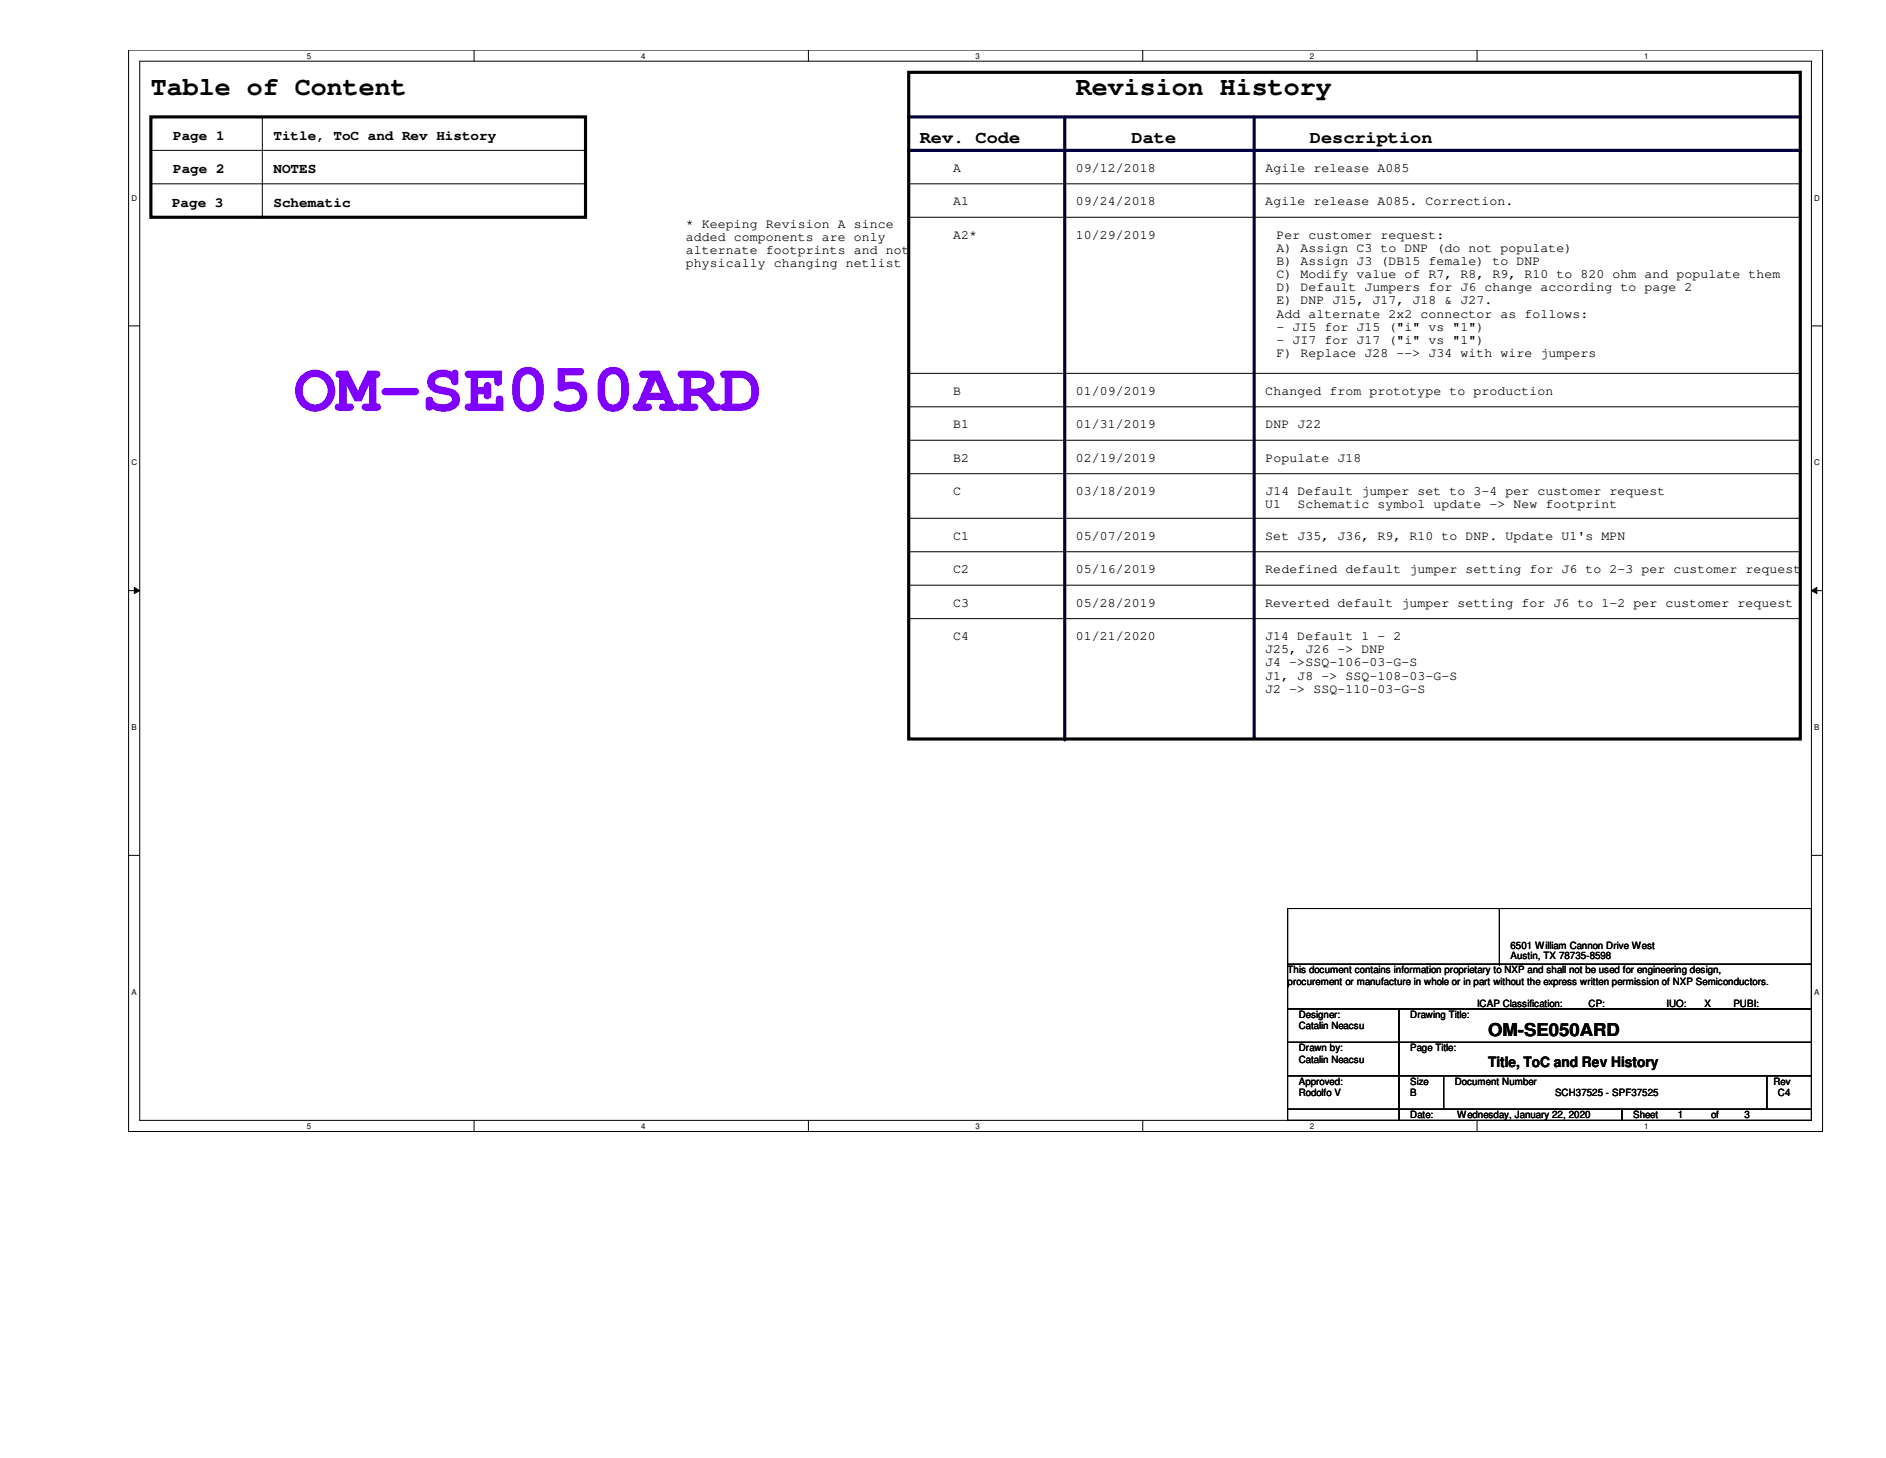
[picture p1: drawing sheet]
<svg xmlns="http://www.w3.org/2000/svg" width="279mm" height="216mm" viewBox="0 0 279 216" stroke-linecap="round" stroke-linejoin="round" font-family="sans-serif">
<defs><g id="words">
<text font-size="10.5" fill="#8000ff" x="43.5" y="60.8">OM-SE050ARD</text>
<g font-size="3.9">
<text x="22.4" y="14">Table of Content</text>
<text x="159.4" y="14">Revision History</text>
</g>
<g font-size="2.6">
<text x="136.3" y="21.1">Rev. Code</text>
<text x="167.6" y="21.1">Date</text>
<text x="194.1" y="21.1">Description</text>
<text x="220.5" y="153.5">OM-SE050ARD</text>
</g>
<g font-size="2.1">
<text x="25.7" y="20.7">Page 1</text>
<text x="40.5" y="20.7">Title, ToC and Rev History</text>
<text x="25.7" y="25.7">Page 2</text>
<text x="40.5" y="25.7">NOTES</text>
<text x="25.5" y="30.6">Page 3</text>
<text x="40.5" y="30.6">Schematic</text>
<text x="220.5" y="158">Title, ToC and Rev History</text>
</g>
<g font-size="1.9">
<text x="141.2" y="25.4">A</text>
<text x="159.4" y="25.4">09/12/2018</text>
<text x="187.5" y="25.4">Agile release A085</text>
<text x="101.6" y="33.7">* Keeping Revision A since</text>
<text x="101.6" y="35.6">added components are only</text>
<text x="141.2" y="30.4">A1</text>
<text x="141.2" y="35.3">A2*</text>
<text x="159.4" y="30.4">09/24/2018</text>
<text x="159.4" y="35.3">10/29/2019</text>
<text x="187.5" y="30.4">Agile release A085. Correction.</text>
<text x="189.1" y="35.3">Per customer request:</text>
<text x="101.6" y="37.6">alternate footprints and not</text>
<text x="101.6" y="39.5">physically changing netlist</text>
<text x="189.1" y="37.3">A) Assign C3 to DNP (do not populate)</text>
<text x="189.1" y="39.2">B) Assign J3 (DB15 female) to DNP</text>
<text x="189.1" y="41.2">C) Modify value of R7, R8, R9, R10 to 820 ohm and populate them</text>
<text x="189.1" y="43.1">D) Default Jumpers for J6 change according to page 2</text>
<text x="189.1" y="45.1">E) DNP J15, J17, J18 &amp; J27.</text>
<text x="189.1" y="47">Add alternate 2x2 connector as follows:</text>
<text x="189.1" y="49">- JI5 for J15 (&quot;i&quot; vs &quot;1&quot;)</text>
<text x="189.1" y="50.9">- JI7 for J17 (&quot;i&quot; vs &quot;1&quot;)</text>
<text x="189.1" y="52.9">F) Replace J28 --&gt; J34 with wire jumpers</text>
<text x="141.2" y="58.5">B</text>
<text x="159.4" y="58.5">01/09/2019</text>
<text x="187.5" y="58.5">Changed from prototype to production</text>
<text x="141.2" y="63.4">B1</text>
<text x="159.4" y="63.4">01/31/2019</text>
<text x="187.5" y="63.4">DNP J22</text>
<text x="141.2" y="68.4">B2</text>
<text x="159.4" y="68.4">02/19/2019</text>
<text x="187.5" y="68.4">Populate J18</text>
<text x="141.2" y="73.3">C</text>
<text x="159.4" y="73.3">03/18/2019</text>
<text x="187.5" y="75.3">U1</text>
<text x="187.5" y="73.3">J14 Default jumper set to 3-4 per customer request</text>
<text x="192.2" y="75.3">Schematic symbol update -&gt; New footprint</text>
<text x="141.2" y="79.9">C1</text>
<text x="159.4" y="79.9">05/07/2019</text>
<text x="187.5" y="79.9">Set J35, J36, R9, R10 to DNP. Update U1's MPN</text>
<text x="141.2" y="89.8">C3</text>
<text x="141.2" y="84.9">C2</text>
<text x="159.4" y="89.8">05/28/2019</text>
<text x="159.4" y="84.9">05/16/2019</text>
<text x="187.5" y="89.8">Reverted default jumper setting for J6 to 1-2 per customer request</text>
<text x="187.5" y="84.9">Redefined default jumper setting for J6 to 2-3 per customer request</text>
<text x="141.2" y="94.8">C4</text>
<text x="159.4" y="94.8">01/21/2020</text>
<text x="187.5" y="94.8">J14 Default 1 - 2</text>
<text x="187.5" y="96.7">J25, J26 -&gt; DNP</text>
<text x="187.5" y="98.7">J4 -&gt;SSQ-106-03-G-S</text>
<text x="187.5" y="100.6">J1, J8 -&gt; SSQ-108-03-G-S</text>
<text x="187.5" y="102.6">J2 -&gt; SSQ-110-03-G-S</text>
</g>
<g font-size="1.5">
<text x="223.8" y="140.5">6501 William Cannon Drive West</text>
<text x="223.8" y="142">Austin, TX 78735-8598</text>
<text x="190.8" y="144.1">This document contains information proprietary to NXP and shall not be used for engineering design,</text>
<text x="190.8" y="145.8">procurement or manufacture in whole or in part without the express written permission of NXP Semiconductors.</text>
<text x="218.8" y="149.1">ICAP Classification:</text>
<text x="235.3" y="149.1">CP:</text>
<text x="239.5" y="149.1">____</text>
<text x="246.9" y="149.1">IUO:</text>
<text x="252.5" y="149.1">X</text>
<text x="256.8" y="149.1">PUBI:</text>
<text x="261.7" y="149.1">____</text>
<text x="192.4" y="150.7">Designer:</text>
<text x="192.4" y="155.7">Drawn by:</text>
<text x="192.4" y="152.4">Catalin Neacsu</text>
<text x="208.9" y="150.7">Drawing Title:</text>
<text x="208.9" y="155.7">Page Title:</text>
<text x="192.4" y="160.7">Approved:</text>
<text x="192.4" y="157.4">Catalin Neacsu</text>
<text x="208.9" y="160.7">Size</text>
<text x="215.5" y="160.7">Document Number</text>
<text x="262.7" y="160.7">Rev</text>
<text x="192.4" y="162.3">Rodolfo V</text>
<text x="208.9" y="165.6">Date:</text>
<text x="208.9" y="162.3">B</text>
<text x="215.9" y="165.6">Wednesday, January 22, 2020</text>
<text x="230.4" y="162.3">SCH37525 - SPF37525</text>
<text x="241.9" y="165.6">Sheet</text>
<text x="248.5" y="165.6">1</text>
<text x="253.5" y="165.6">of</text>
<text x="258.4" y="165.6">3</text>
<text x="263.4" y="162.3">C4</text>
</g>
<g font-size="1.2">
<text x="45.5" y="8.7">5</text>
<text x="95" y="8.7">4</text>
<text x="144.5" y="8.7">3</text>
<text x="194.1" y="8.7">2</text>
<text x="243.6" y="8.7">1</text>
<text x="19.5" y="29.7">D</text>
<text x="268.8" y="29.7">D</text>
<text x="19.5" y="68.9">C</text>
<text x="268.8" y="68.9">C</text>
<text x="19.5" y="108.1">B</text>
<text x="268.8" y="108.1">B</text>
<text x="19.5" y="147.3">A</text>
<text x="268.8" y="147.3">A</text>
<text x="45.5" y="167.2">5</text>
<text x="95" y="167.2">4</text>
<text x="144.5" y="167.2">3</text>
<text x="194.1" y="167.2">2</text>
<text x="243.6" y="167.2">1</text>
</g>
</g></defs>
<path d="M19.1 7.4h250.9v160.2h-250.9zM20.7 9.1h247.7v156.8h-247.7z" fill="none" stroke="#000" stroke-width=".15"/>
<g fill="#fff">
<path d="M45.5 7.6h.6v1.3h-.6z"/>
<path d="M45.5 166.1h.6v1.3h-.6z"/>
</g>
<path d="M70.2 7.4v1.7M70.2 165.9v1.7" fill="none" stroke="#000" stroke-width=".15"/>
<g fill="#fff">
<path d="M95 7.6h.6v1.3h-.6z"/>
<path d="M95 166.1h.6v1.3h-.6z"/>
</g>
<path d="M119.8 7.4v1.7M119.8 165.9v1.7" fill="none" stroke="#000" stroke-width=".15"/>
<g fill="#fff">
<path d="M144.5 7.6h.6v1.3h-.6z"/>
<path d="M144.5 166.1h.6v1.3h-.6z"/>
</g>
<path d="M169.3 7.4v1.7M169.3 165.9v1.7" fill="none" stroke="#000" stroke-width=".15"/>
<g fill="#fff">
<path d="M194.1 7.6h.5v1.3h-.5z"/>
<path d="M194.1 166.1h.5v1.3h-.5z"/>
</g>
<path d="M218.8 7.4v1.7M218.8 165.9v1.7" fill="none" stroke="#000" stroke-width=".15"/>
<g fill="#fff">
<path d="M243.6 7.6h.6v1.3h-.6z"/>
<path d="M243.6 166.1h.6v1.3h-.6z"/>
<path d="M19.5 28.7h.8v1.3h-.8z"/>
<path d="M268.8 28.7h.8v1.3h-.8z"/>
<path d="M19.5 67.9h.8v1.3h-.8z"/>
<path d="M268.8 67.9h.8v1.3h-.8z"/>
</g>
<path d="M19.1 48.3h1.6M268.4 48.3h1.6" fill="none" stroke="#000" stroke-width=".15"/>
<g fill="#fff">
<path d="M19.5 107.1h.7v1.3h-.7z"/>
<path d="M268.8 107.1h.7v1.3h-.7z"/>
</g>
<path d="M19.1 87.5h1.6M19.9 87l.8 .5-.8 .4zM268.4 87.5l.8-.5v.9zM268.4 87.5h1.6" fill="none" stroke="#000" stroke-width=".15"/>
<path d="M19.9 87l.8 .5-.8 .4zM268.4 87.5l.8-.5v.9z" fill="#000"/>
<g fill="#fff">
<path d="M19.5 146.3h.7v1.3h-.7z"/>
<path d="M268.8 146.3h.7v1.3h-.7z"/>
</g>
<path d="M38.9 17.3v14.9M22.4 27.2h64.3M22.4 22.3h64.3M38.9 32.2h.1M86.7 27.2h.1M86.7 22.3h.1M19.1 126.7h1.6M268.4 126.7h1.6" fill="none" stroke="#000" stroke-width=".15"/>
<path d="M22.4 17.3h64.3v14.9h-64.3z" fill="none" stroke="#000" stroke-width=".47"/>
<path d="M134.6 22.3h132.1" fill="none" stroke="#000040" stroke-width=".47"/>
<circle cx="266.7" cy="22.3" r=".23" fill="#000040"/>
<path d="M157.7 17.3v92.1" fill="none" stroke="#000040" stroke-width=".47"/>
<circle cx="157.7" cy="109.4" r=".23" fill="#000040"/>
<path d="M185.8 17.3v91.8" fill="none" stroke="#000040" stroke-width=".47"/>
<circle cx="185.8" cy="109.1" r=".23" fill="#000040"/>
<path d="M134.6 17.3h132.1" fill="none" stroke="#000040" stroke-width=".47"/>
<circle cx="266.7" cy="17.3" r=".23" fill="#000040"/>
<path d="M134.6 10.7h132.1v98.7h-132.1z" fill="none" stroke="#000" stroke-width=".47"/>
<g fill="none" stroke="#000" stroke-width=".15">
<path d="M134.6 27.2h132.1M134.6 32.2h132.1M266.7 27.2h.1M266.7 32.2h.1M134.6 55.3h132.1M266.7 55.3h.1M134.6 60.2h132.1M134.6 65.2h132.1M134.6 70.1h132.1M134.6 76.7h132.1M266.7 60.2h.1M266.7 65.2h.1"/>
<path d="M266.7 70.1h.1M266.7 76.7h.1M134.6 81.7h132.1M134.6 86.7h132.1M134.6 91.6h132.1M266.7 81.7h.1M266.7 86.7h.1M266.7 91.6h.1M190.8 134.5h77.6v8.3h-77.6zM222.1 134.5v8.3M190.8 149.4h16.5v4.9h-16.5zM190.8 154.3h16.5v5h-16.5z"/>
<path d="M190.8 159.3h16.5v5h-16.5zM190.8 142.8h77.6v6.6h-77.6zM207.3 149.4h61.1v4.9h-61.1zM207.3 154.3h61.1v5h-61.1zM207.3 159.3h6.6v5h-6.6zM213.9 159.3h47.8v5h-47.8zM222.1 142.8h.1M261.7 159.3h6.7v5h-6.7zM190.8 164.3h16.5v1.6h-16.5zM207.3 164.3h33v1.6h-33zM240.3 164.3h28.1v1.6h-28.1z"/>
</g>
<use href="#words"/>
</svg>
